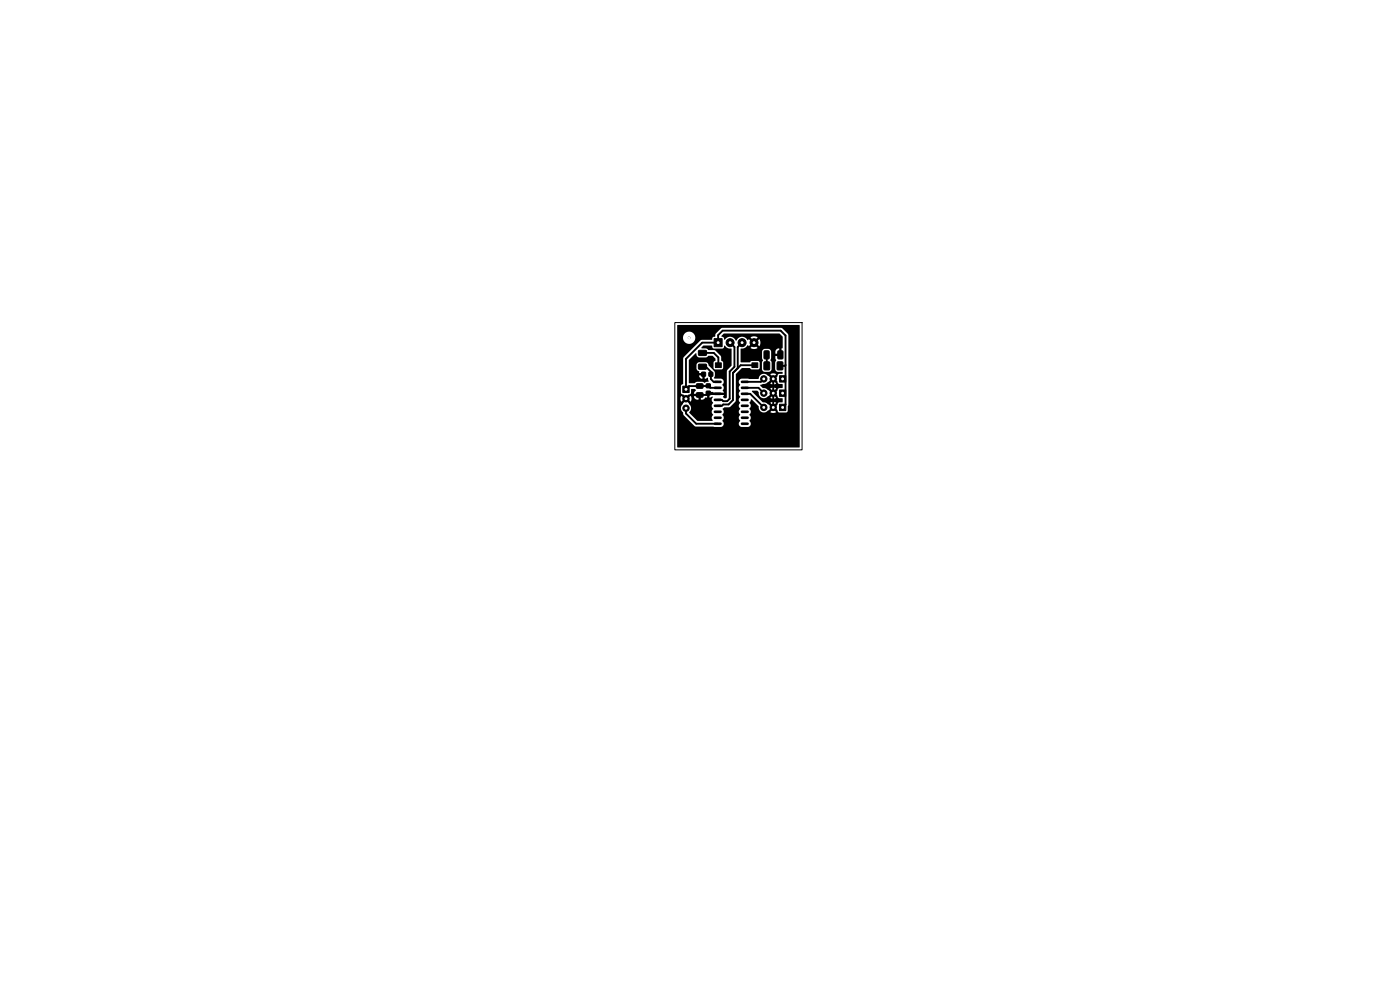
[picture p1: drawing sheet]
<svg xmlns="http://www.w3.org/2000/svg" width="297mm" height="210mm" viewBox="0 0 297 210" stroke-linecap="round" stroke-linejoin="round" font-family="sans-serif">
<g fill="none" stroke="#000" stroke-width=".56">
<path d="M151.7 81h1.2M151.7 82.3h1.2M151.7 83.5h1.2M151.7 84.8h1.2M151.7 86.1h1.2M151.7 87.4h1.2M151.7 88.6h1.2M151.7 89.9h1.2M157.4 81h1.2M157.4 82.3h1.2M157.4 83.5h1.2M157.4 84.8h1.2"/>
<path d="M157.4 86.1h1.2M157.4 87.4h1.2M157.4 88.6h1.2M157.4 89.9h1.2"/>
</g>
<g fill="#000" stroke="#000" stroke-width=".21">
<path d="M148.2 77.3l1.5-.1 .2 .3v.7l-.2 .2-1.4-.1-.1-.2zM148.2 74.4l1.5-.1 .2 .3v.7l-.2 .1h-1.4l-.1-.2zM148.9 79h.7v.8h-.7zM150.4 79h.8v.8h-.8zM151.8 77h1.2v1h-1.2zM151.5 71.8h1.7v1.7h-1.7zM159.5 77h1.3v1h-1.3zM162.1 76.8l.9-.1 .3 .2v1.3l-.2 .3h-.8l-.2-.2zM162.1 74.5l.8-.1 .3 .2v1.3l-.2 .2-.7 .1-.2-.2zM164.9 76.8l.9-.1 .3 .2v1.3l-.2 .3h-.8l-.2-.2zM165.1 74.5l.8-.1 .2 .2v1.3l-.1 .2-.8 .1-.2-.2zM144.9 81.9h1.3v1.4h-1.3z"/>
<path d="M147.8 81.5l1.2-.1 .2 .2-.1 .6-.2 .2h-1l-.2-.3zM147.8 83.4l1.2-.1 .2 .2-.1 .6-.2 .2h-1l-.2-.3zM149.8 81.5h.9v.7h-.9zM149.8 83h.9v.8h-.9zM165.4 79.7h1.3v1.3h-1.3zM165.4 85.8h1.3v1.3h-1.3zM165.4 82.7h1.3v1.4h-1.3z"/>
<circle cx="146.2" cy="71.7" r=".18"/>
<circle cx="152.3" cy="72.7" r=".17"/>
<circle cx="154.9" cy="72.7" r=".17"/>
<circle cx="154.9" cy="72.7" r=".85"/>
<circle cx="157.4" cy="72.7" r=".17"/>
<circle cx="157.4" cy="72.7" r=".85"/>
<circle cx="160" cy="72.7" r=".17"/>
<circle cx="160" cy="72.7" r=".85"/>
<circle cx="145.5" cy="84.6" r=".67"/>
<circle cx="145.5" cy="86.6" r=".67"/>
<circle cx="145.5" cy="84.6" r=".17"/>
<circle cx="145.5" cy="82.6" r=".17"/>
<circle cx="145.5" cy="86.6" r=".17"/>
<circle cx="162" cy="86.4" r=".67"/>
<circle cx="162" cy="80.4" r=".67"/>
<circle cx="162" cy="83.4" r=".67"/>
<circle cx="162" cy="80.4" r=".18"/>
<circle cx="162" cy="86.4" r=".18"/>
<circle cx="162" cy="83.4" r=".18"/>
<circle cx="164" cy="86.4" r=".67"/>
<circle cx="164" cy="80.4" r=".67"/>
<circle cx="164" cy="83.4" r=".67"/>
<circle cx="164" cy="80.4" r=".18"/>
<circle cx="164" cy="86.4" r=".18"/>
<circle cx="164" cy="83.4" r=".18"/>
<circle cx="166" cy="80.4" r=".18"/>
<circle cx="166" cy="86.4" r=".18"/>
<circle cx="166" cy="83.4" r=".18"/>
</g>
<g fill="none" stroke="#000" stroke-width=".4">
<path d="M149 74.9h2.4l1 .9v1.7M149.3 77.7h.4l1.1 1.2v1.5l.6 .6h.9M154.9 72.7l.9 .9v4.2l-1 1v5.8l-.5 .5h-.9l-.3-.3h-.8M157.4 72.7l-.9 .9v4.5M160.1 77.5h-3l-1.6 1.6v5.8l-.9 .9h-1.2l-.3 .3h-.8M162.6 75.3l.1 2.3M164 79.9v6.5M166.6 77.5l-.1 .1h-1M145.5 86.6v1.1l2.2 2.2h4.6M148.4 81.9h.1M150.3 83.4l-.4 .4h-1.5M152.3 82.3h-1.6l-.4-.5-4.1 .1-.7 .7v-6.5l3.5-3.4h3.3v-1.6l1-1h12.3l1 1.1v14.6l-.6 .6"/>
<path d="M158 82.3h2.9l1.1 1.1M158 83.5h1.2l2.8 2.9M162 80.4l-.6 .6h-3.4"/>
</g>
<path d="M143.7 69l25.9-.1 .1 17h-2.5v-14.8l-1.2-1.4-.3-.2h-12.5l-1.3 1.2-.3 .7-4.1 .1v-.2a1.3 1.3 0 0 0-2.2-.6 1.3 1.3 0 0 0 .4 2.2 1.3 1.3 0 0 0 1.8-1.4h3.7l-.2 .6-2.4 .1-3.6 3.7-.1 5.5-.4 .4v1.5l.1 .3 .4 .1 .5 .5-.4 .3-.6-.5a1.17 1.17 0 0 0 0 1.2l.6-.6 .4 .4-.6 .6a1.26 1.26 0 0 0 0 1.9l.1 .6 2.5 2.3 5.6 .1a.79 .79 0 0 0 .1-1.3l.1-.1a.84 .84 0 0 0-.1-1.2h.1a.94 .94 0 0 0 0-1.2l.4-.3h1.1l1.3-1.3v-5.8l1.3-1.2h1.6l.5 .3h1.4l.3-.3v-1.3l-.3-.2h-1.4l-.5 .3-1.9-.1 .1-2.9a1.7 1.7 0 0 0 1.5-.7l.2 .3 .6-.7 .3 .4-.6 .6a1.33 1.33 0 0 0 1.5 0l-.6-.6 .4-.4 .6 .6a1.34 1.34 0 0 0 0-1.5l-.6 .7-.4-.4 .6-.7a1.34 1.34 0 0 0-1.5 .1l.6 .6-.3 .4-.6-.7-.3 .3a1.33 1.33 0 0 0-1.3-.8 1.33 1.33 0 0 0-1.1 .9 1.43 1.43 0 0 0-2.5-.2l-.1-.1a.47 .47 0 0 0-.5-.6v-.2l.5-.5h11.7l.7 .8v2.3l-.2 .1v1.1h-.5v-1.1a.83 .83 0 0 0-.8 1.1h1.3l-.3 .5h-1v.6a.66 .66 0 0 1-.1 .8h-.7l-.3-.5 .2-.4v-1.4l-.4-.5-1-.1-.4 .3-.1 .3v1.4a.59 .59 0 0 1-.1 .9l.1 1.6 .5 .4 1.2-.1 .3-.5v-1.4h.7v1.4l.2 .3 .4 .3h.9l.1 .1v.3l-.9 .1-.2 .4-.5 .5-.3-.3 .6-.6a1.17 1.17 0 0 0-1.3 0l.6 .6-.4 .3-.6-.6a1.14 1.14 0 0 0-1.2-.4 1.14 1.14 0 0 0-.8 1h-3.8a.8 .8 0 0 0-.2 1.4 .83 .83 0 0 0 0 1.3 .85 .85 0 0 0 0 1.2v.1a.86 .86 0 0 0 0 1.2 .85 .85 0 0 0 0 1.3 .84 .84 0 0 0 0 1.2 .83 .83 0 0 0 0 1.3 .7 .7 0 0 0-.3 .7 .7 .7 0 0 0 .6 .6l1.5-.1a.79 .79 0 0 0 .2-1.3v-.1a.84 .84 0 0 0 0-1.2 .84 .84 0 0 0 0-1.2 .86 .86 0 0 0 0-1.3l.4-.7 1.5 1.5a1.19 1.19 0 0 0 .8 1.2 1.19 1.19 0 0 0 1.3-.3l.6-.6 .4 .3-.6 .6a1.17 1.17 0 0 0 1.3 0l-.6-.6 .3-.3 .8 1h1.5l.4-.3 .1-1.3h2.5l-.1 9h-25.9zM146.2 76.3l1.3-1.3 .3 .1a.66 .66 0 0 0 .5 .7h1.5l.5-.3h.8l.7 .6v.4l-.4 .3v1.4l.3 .2h1.4l.3-.3v-1.2l-.4-.4-.1-1-1.2-1.2h-1.4l-.4-.3-1-.1-.1-.1 .5-.5h1.7l.4 .6h1.8l.3-.1 .2-.5 .7 .5 .8 .2v3.5l-1 1.2v5.6l-.2 .2h-.3l-.3-.2 .2-.5h-2.7l-.4-.2v.7l.5-.2 .2 .1a.87 .87 0 0 0 .1 1.3 .85 .85 0 0 0 0 1.3 .84 .84 0 0 0 0 1.2 .84 .84 0 0 0-.1 1.2l-3.2 .1-1.8-1.7a1.39 1.39 0 0 0 0-1.8l-.6-.8 .3-.4 .6 .6a1.17 1.17 0 0 0 0-1.2l-.6 .5-.3-.3 .5-.5 .4-.2 .2-1h.7l.2 .3-.3 .4-.1 .3h1.2l.3 .4v.9h-.5v-.8l-1 .1a.78 .78 0 0 0 1 .7h.9l.6-.5h.3v-.8l.3-.1v-.2l3.3 .1-.1-.1a.39 .39 0 0 1-.2-.4 .39 .39 0 0 1 .2-.3l-.2-1a.68 .68 0 0 0 .2-.7 .68 .68 0 0 0-.6-.5l-1.4-.1 .2-.5-.1-.8-1.7-2-1.6-.1-.3 .2-.2 .4v.8l.2 .4a.33 .33 0 0 1 .3 .2 .33 .33 0 0 1 0 .3l.9 .1 .1 .2h.2v1h-.5v-.8h-.7a.71 .71 0 0 0 .7 .8h.6l.5-.3 .2 .8-.4 .1a.59 .59 0 0 1-.9 0h-1.1l-.6 .3-1.2-.1zM159.5 82.9h1.1l.3 .2a1.19 1.19 0 0 0 .8 1.3 1.19 1.19 0 0 0 1.3-.4l.6-.6 .4 .4-.6 .6a1.17 1.17 0 0 0 1.3 0l-.6-.6 .3-.4 .5 .6 .2 .4 .9 .2v.7l-.9 .1-.2 .5-.5 .5-.3-.4 .6-.6a1.17 1.17 0 0 0-1.3 0l.6 .6-.4 .4-1-.9-.8-.2zM161.3 81.7l1.3-.4 1-.9 .4 .4-.6 .6a1.17 1.17 0 0 0 1.3 0l-.6-.6 .3-.4 .5 .5 .2 .5 .9 .2v.7l-.9 .1-.2 .5-.5 .5-.3-.4 .6-.6a1.17 1.17 0 0 0-1.3 0l.6 .6-.4 .4-1-.9-.8-.2z" fill="#000"/>
<g fill="#fff" stroke="#fff" stroke-width=".21">
<circle cx="145.5" cy="82.6" r=".17"/>
<circle cx="145.5" cy="84.6" r=".17"/>
<circle cx="145.5" cy="86.6" r=".17"/>
<circle cx="146.2" cy="71.7" r=".18"/>
<circle cx="166" cy="80.4" r=".18"/>
<circle cx="164" cy="80.4" r=".18"/>
<circle cx="162" cy="80.4" r=".18"/>
<circle cx="166" cy="86.4" r=".18"/>
<circle cx="164" cy="86.4" r=".18"/>
<circle cx="162" cy="86.4" r=".18"/>
<circle cx="152.3" cy="72.7" r=".17"/>
<circle cx="154.9" cy="72.7" r=".17"/>
<circle cx="157.4" cy="72.7" r=".17"/>
<circle cx="160" cy="72.7" r=".17"/>
<circle cx="166" cy="83.4" r=".18"/>
<circle cx="164" cy="83.4" r=".18"/>
<circle cx="162" cy="83.4" r=".18"/>
</g>
<path d="M143.2 68.4h27v27h-27z" fill="none" stroke="#000" stroke-width=".21"/>
</svg>
